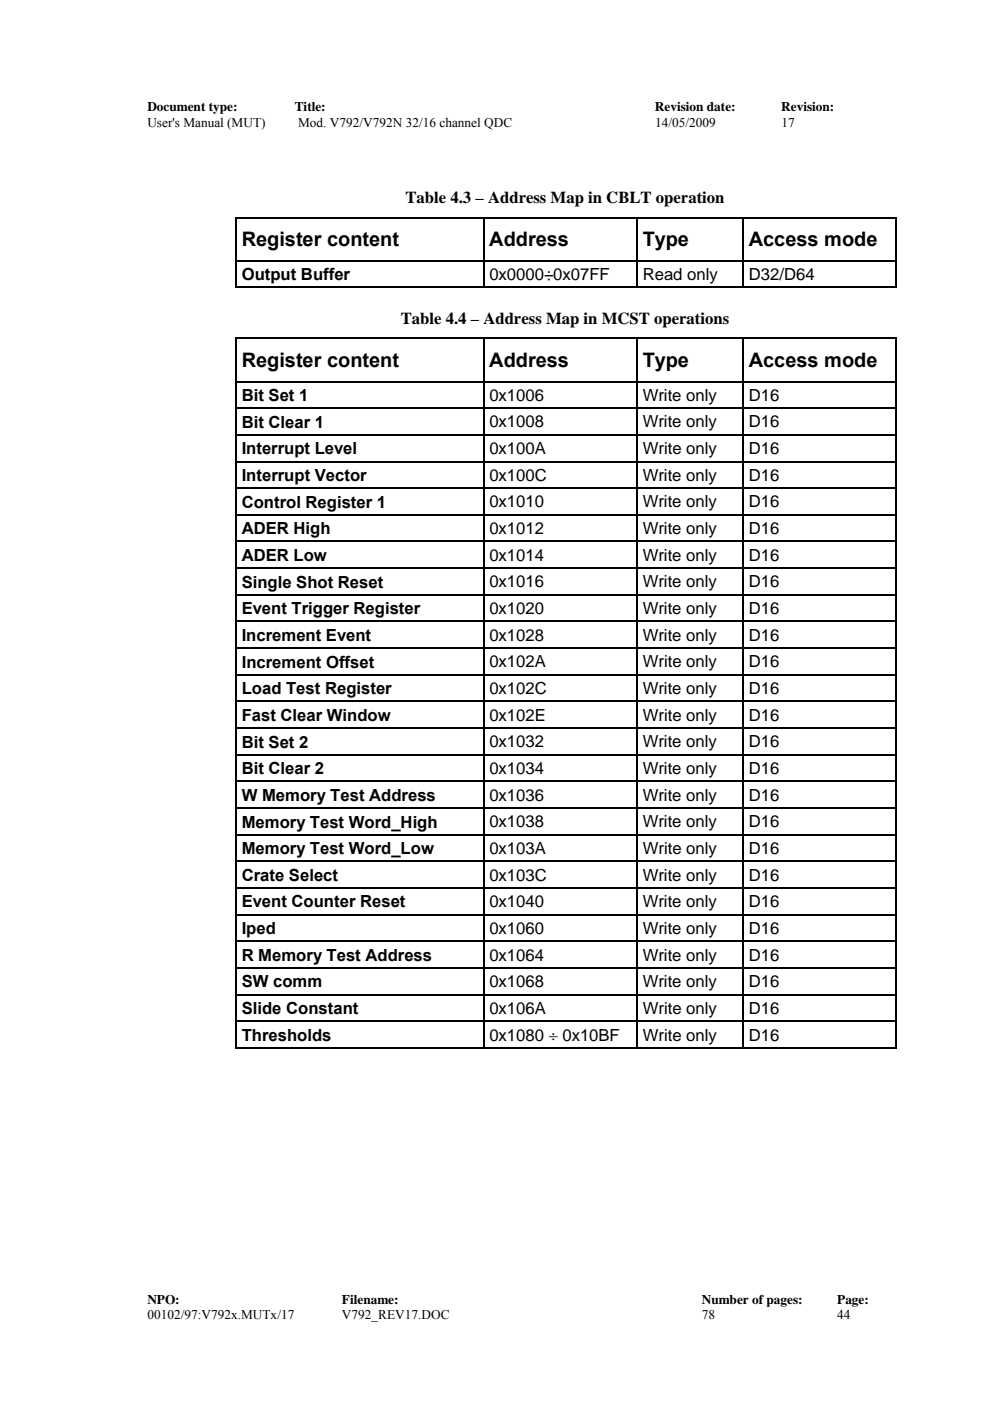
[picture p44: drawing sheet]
<svg xmlns="http://www.w3.org/2000/svg" width="210mm" height="297mm" viewBox="0 0 210 297" stroke-linecap="round" stroke-linejoin="round" font-family="sans-serif">
<defs><g id="words">
<g font-size="4.2">
<text x="51.2" y="52.3">Register content</text>
<text x="103.7" y="52.3">Address</text>
<text x="136.3" y="52.3">Type</text>
<text x="158.8" y="52.3">Access mode</text>
<text x="51.2" y="77.9">Register content</text>
<text x="103.7" y="77.9">Address</text>
<text x="136.3" y="77.9">Type</text>
<text x="158.8" y="77.9">Access mode</text>
</g>
<g font-size="3.5">
<text x="86" y="43.1">Table 4.3 – Address Map in CBLT operation</text>
<text x="51.2" y="59.3">Output Buffer</text>
<text x="103.8" y="59.3">0x0000÷0x07FF</text>
<text x="136.3" y="59.3">Read only</text>
<text x="158.8" y="59.3">D32/D64</text>
<text x="85" y="68.7">Table 4.4 – Address Map in MCST operations</text>
<text x="51.2" y="85">Bit Set 1</text>
<text x="103.8" y="85">0x1006</text>
<text x="136.3" y="85">Write only</text>
<text x="158.8" y="85">D16</text>
<text x="51.2" y="90.7">Bit Clear 1</text>
<text x="103.8" y="90.6">0x1008</text>
<text x="136.3" y="90.6">Write only</text>
<text x="158.8" y="90.6">D16</text>
<text x="51.2" y="96.3">Interrupt Level</text>
<text x="51.2" y="102">Interrupt Vector</text>
<text x="103.8" y="96.3">0x100A</text>
<text x="103.8" y="101.9">0x100C</text>
<text x="136.3" y="101.9">Write only</text>
<text x="136.3" y="96.3">Write only</text>
<text x="158.8" y="101.9">D16</text>
<text x="158.8" y="96.3">D16</text>
<text x="51.2" y="107.6">Control Register 1</text>
<text x="103.8" y="107.6">0x1010</text>
<text x="136.3" y="107.6">Write only</text>
<text x="158.8" y="107.6">D16</text>
<text x="51.2" y="113.3">ADER High</text>
<text x="103.8" y="113.2">0x1012</text>
<text x="136.3" y="113.2">Write only</text>
<text x="158.8" y="113.2">D16</text>
<text x="51.2" y="118.9">ADER Low</text>
<text x="103.8" y="118.9">0x1014</text>
<text x="136.3" y="118.9">Write only</text>
<text x="158.8" y="118.9">D16</text>
<text x="51.2" y="124.6">Single Shot Reset</text>
<text x="103.8" y="124.5">0x1016</text>
<text x="136.3" y="124.5">Write only</text>
<text x="158.8" y="124.5">D16</text>
<text x="51.2" y="130.2">Event Trigger Register</text>
<text x="103.8" y="130.2">0x1020</text>
<text x="136.3" y="130.2">Write only</text>
<text x="158.8" y="130.2">D16</text>
<text x="51.2" y="135.9">Increment Event</text>
<text x="103.8" y="135.8">0x1028</text>
<text x="136.3" y="135.8">Write only</text>
<text x="158.8" y="135.8">D16</text>
<text x="51.2" y="141.5">Increment Offset</text>
<text x="103.8" y="141.5">0x102A</text>
<text x="136.3" y="141.5">Write only</text>
<text x="158.8" y="141.5">D16</text>
<text x="51.2" y="147.2">Load Test Register</text>
<text x="103.8" y="147.2">0x102C</text>
<text x="136.3" y="147.2">Write only</text>
<text x="158.8" y="147.2">D16</text>
<text x="51.2" y="152.8">Fast Clear Window</text>
<text x="103.8" y="152.8">0x102E</text>
<text x="136.3" y="152.8">Write only</text>
<text x="158.8" y="152.8">D16</text>
<text x="51.2" y="158.5">Bit Set 2</text>
<text x="103.8" y="158.5">0x1032</text>
<text x="136.3" y="158.5">Write only</text>
<text x="158.8" y="158.5">D16</text>
<text x="51.2" y="164.1">Bit Clear 2</text>
<text x="103.8" y="164.1">0x1034</text>
<text x="136.3" y="164.1">Write only</text>
<text x="158.8" y="164.1">D16</text>
<text x="51.2" y="169.8">W Memory Test Address</text>
<text x="103.8" y="169.8">0x1036</text>
<text x="136.3" y="169.8">Write only</text>
<text x="158.8" y="169.8">D16</text>
<text x="51.2" y="175.5">Memory Test Word_High</text>
<text x="103.8" y="175.4">0x1038</text>
<text x="136.3" y="175.4">Write only</text>
<text x="158.8" y="175.4">D16</text>
<text x="51.2" y="181.1">Memory Test Word_Low</text>
<text x="103.8" y="181.1">0x103A</text>
<text x="136.3" y="181.1">Write only</text>
<text x="158.8" y="181.1">D16</text>
<text x="51.2" y="186.8">Crate Select</text>
<text x="103.8" y="186.7">0x103C</text>
<text x="136.3" y="186.7">Write only</text>
<text x="158.8" y="186.7">D16</text>
<text x="51.2" y="192.4">Event Counter Reset</text>
<text x="103.8" y="192.4">0x1040</text>
<text x="136.3" y="192.4">Write only</text>
<text x="158.8" y="192.4">D16</text>
<text x="51.2" y="198.1">Iped</text>
<text x="51.2" y="203.7">R Memory Test Address</text>
<text x="103.8" y="198">0x1060</text>
<text x="103.8" y="203.7">0x1064</text>
<text x="136.3" y="198">Write only</text>
<text x="136.3" y="203.7">Write only</text>
<text x="158.8" y="198">D16</text>
<text x="158.8" y="203.7">D16</text>
<text x="51.2" y="209.4">SW comm</text>
<text x="103.8" y="209.3">0x1068</text>
<text x="136.3" y="209.3">Write only</text>
<text x="158.8" y="209.3">D16</text>
<text x="51.2" y="215">Slide Constant</text>
<text x="103.8" y="215">0x106A</text>
<text x="136.3" y="215">Write only</text>
<text x="158.8" y="215">D16</text>
<text x="51.2" y="220.7">Thresholds</text>
<text x="103.8" y="220.7">0x1080 ÷ 0x10BF</text>
<text x="136.3" y="220.6">Write only</text>
<text x="158.8" y="220.6">D16</text>
</g>
<g font-size="2.8">
<text x="31.2" y="23.6">Document type:</text>
<text x="62.5" y="23.6">Title:</text>
<text x="138.8" y="23.6">Revision date:</text>
<text x="165.6" y="23.6">Revision:</text>
<text x="31.2" y="26.9">User's Manual (MUT)</text>
<text x="63.2" y="26.9">Mod. V792/V792N 32/16 channel QDC</text>
<text x="138.9" y="26.9">14/05/2009</text>
<text x="165.7" y="26.9">17</text>
<text x="31.2" y="276.4">NPO:</text>
<text x="31.2" y="279.6">00102/97:V792x.MUTx/17</text>
<text x="72.5" y="279.6">V792_REV17.DOC</text>
<text x="72.5" y="276.4">Filename:</text>
<text x="148.8" y="276.4">Number of pages:</text>
<text x="148.8" y="279.6">78</text>
<text x="177.5" y="276.4">Page:</text>
<text x="177.5" y="279.6">44</text>
</g>
</g></defs>
<g fill="#000">
<path d="M49.9 46h.2v.3h-.2zM49.9 55.1h.2v.3h-.2zM102.4 46h.3v.3h-.3zM102.4 55.1h.3v.3h-.3zM134.9 46h.3v.3h-.3zM134.9 55.1h.3v.3h-.3zM157.4 46h.3v.3h-.3zM157.4 55.1h.3v.3h-.3zM189.9 46h.3v.3h-.3zM189.9 46h.3v.2h-.3zM189.9 55.1h.3v.3h-.3zM49.8 71.5h.4v.4h-.4z"/>
<path d="M102.4 71.5h.3v.4h-.3zM134.9 71.5h.3v.4h-.3zM157.4 71.5h.3v.4h-.3zM189.9 71.5h.3v.4h-.3zM189.9 60.7h.3v.3h-.3zM49.8 80.7h.4v.4h-.4zM49.8 86.4h.4v.3h-.4zM49.8 92h.4v.4h-.4zM49.8 97.7h.4v.3h-.4zM102.4 80.7h.3v.4h-.3zM102.4 86.4h.3v.3h-.3zM102.4 92h.3v.4h-.3z"/>
<path d="M102.4 97.7h.3v.3h-.3zM134.9 80.7h.3v.4h-.3zM134.9 86.4h.3v.3h-.3zM134.9 92h.3v.4h-.3zM134.9 97.7h.3v.3h-.3zM157.4 80.7h.3v.4h-.3zM157.4 86.4h.3v.3h-.3zM157.4 92h.3v.4h-.3zM157.4 97.7h.3v.3h-.3zM189.9 80.7h.3v.4h-.3zM189.9 86.4h.3v.3h-.3zM189.9 92h.3v.4h-.3z"/>
<path d="M189.9 97.7h.3v.3h-.3zM49.8 103.3h.4v.4h-.4zM49.8 109h.4v.3h-.4zM49.8 114.6h.4v.4h-.4zM102.4 103.3h.3v.4h-.3zM102.4 109h.3v.3h-.3zM102.4 114.6h.3v.4h-.3zM134.9 103.3h.3v.4h-.3zM134.9 109h.3v.3h-.3zM134.9 114.6h.3v.4h-.3zM157.4 103.3h.3v.4h-.3zM157.4 109h.3v.3h-.3z"/>
<path d="M157.4 114.6h.3v.4h-.3zM189.9 103.3h.3v.4h-.3zM189.9 109h.3v.3h-.3zM189.9 114.6h.3v.4h-.3zM49.8 120.3h.4v.3h-.4zM49.8 125.9h.4v.4h-.4zM49.8 131.6h.4v.4h-.4zM49.8 137.2h.4v.4h-.4zM102.4 120.3h.3v.3h-.3zM102.4 125.9h.3v.4h-.3zM102.4 131.6h.3v.4h-.3zM102.4 137.2h.3v.4h-.3z"/>
<path d="M134.9 120.3h.3v.3h-.3zM134.9 125.9h.3v.4h-.3zM134.9 131.6h.3v.4h-.3zM134.9 137.2h.3v.4h-.3zM157.4 120.3h.3v.3h-.3zM157.4 125.9h.3v.4h-.3zM157.4 131.6h.3v.4h-.3zM157.4 137.2h.3v.4h-.3zM189.9 120.3h.3v.3h-.3zM189.9 125.9h.3v.4h-.3zM189.9 131.6h.3v.4h-.3zM189.9 137.2h.3v.4h-.3z"/>
<path d="M49.8 142.9h.4v.4h-.4zM49.8 148.5h.4v.4h-.4zM49.8 154.2h.4v.4h-.4zM102.4 142.9h.3v.4h-.3zM102.4 148.5h.3v.4h-.3zM102.4 154.2h.3v.4h-.3zM134.9 142.9h.3v.4h-.3zM134.9 148.5h.3v.4h-.3zM134.9 154.2h.3v.4h-.3zM157.4 142.9h.3v.4h-.3zM157.4 148.5h.3v.4h-.3zM157.4 154.2h.3v.4h-.3z"/>
<path d="M189.9 142.9h.3v.4h-.3zM189.9 148.5h.3v.4h-.3zM189.9 154.2h.3v.4h-.3zM49.8 159.9h.4v.3h-.4zM49.8 165.5h.4v.4h-.4zM49.8 171.2h.4v.3h-.4zM49.8 176.8h.4v.4h-.4zM102.4 159.9h.3v.3h-.3zM102.4 165.5h.3v.4h-.3zM102.4 171.2h.3v.3h-.3zM102.4 176.8h.3v.4h-.3zM134.9 159.9h.3v.3h-.3z"/>
<path d="M134.9 165.5h.3v.4h-.3zM134.9 171.2h.3v.3h-.3zM134.9 176.8h.3v.4h-.3zM157.4 159.9h.3v.3h-.3zM157.4 165.5h.3v.4h-.3zM157.4 171.2h.3v.3h-.3zM157.4 176.8h.3v.4h-.3zM189.9 159.9h.3v.3h-.3zM189.9 165.5h.3v.4h-.3zM189.9 171.2h.3v.3h-.3zM189.9 176.8h.3v.4h-.3zM49.8 182.5h.4v.3h-.4z"/>
<path d="M49.8 188.1h.4v.4h-.4zM49.8 193.8h.4v.3h-.4zM49.8 199.4h.4v.4h-.4zM102.4 182.5h.3v.3h-.3zM102.4 188.1h.3v.4h-.3zM102.4 193.8h.3v.3h-.3zM102.4 199.4h.3v.4h-.3zM134.9 182.5h.3v.3h-.3zM134.9 188.1h.3v.4h-.3zM134.9 193.8h.3v.3h-.3zM134.9 199.4h.3v.4h-.3zM157.4 182.5h.3v.3h-.3z"/>
<path d="M157.4 188.1h.3v.4h-.3zM157.4 193.8h.3v.3h-.3zM157.4 199.4h.3v.4h-.3zM189.9 182.5h.3v.3h-.3zM189.9 188.1h.3v.4h-.3zM189.9 193.8h.3v.3h-.3zM189.9 199.4h.3v.4h-.3zM49.8 205.1h.4v.3h-.4zM49.8 210.7h.4v.4h-.4zM49.8 216.4h.4v.3h-.4zM102.4 205.1h.3v.3h-.3zM102.4 210.7h.3v.4h-.3z"/>
<path d="M102.4 216.4h.3v.3h-.3zM134.9 205.1h.3v.3h-.3zM134.9 210.7h.3v.4h-.3zM134.9 216.4h.3v.3h-.3zM157.4 205.1h.3v.3h-.3zM157.4 210.7h.3v.4h-.3zM157.4 216.4h.3v.3h-.3zM189.9 205.1h.3v.3h-.3zM189.9 210.7h.3v.4h-.3zM189.9 216.4h.3v.3h-.3zM189.9 222h.3v.4h-.3z"/>
</g>
<g fill="none" stroke="#000" stroke-width=".25">
<path d="M49.9 46.1h52.5M50 46.3v8.8M50 55.4v5.6M50.1 55.2h52.3M102.5 46.3v8.8M102.5 55.4v5.6M102.7 46.1h32.2M102.7 55.2h32.2M135 46.3v8.8M135 55.4v5.6M135.2 46.1h22.2M135.2 55.2h22.2"/>
<path d="M157.5 46.3v8.8M157.5 55.4v5.6M157.7 46.1h32.2M157.7 55.2h32.2M190 46.3v8.8M190 55.4v5.6M49.9 60.8h52.5M102.7 60.8h32.2M135.2 60.8h22.2M157.7 60.8h32.2"/>
</g>
<g fill="none" stroke="#000" stroke-width=".34">
<path d="M49.8 71.7h52.6M50 71.9v8.8M102.5 71.9v8.8M102.7 71.7h32.2M135 71.9v8.8M135.2 71.7h22.2M157.5 71.9v8.8M157.7 71.7h32.2M190 71.9v8.8M50 81.1v5.3M50 86.7v5.3M50 92.4v5.3"/>
<path d="M50 98v5.3M50.2 80.9h52.2M50.2 86.6h52.2M50.2 92.2h52.2M50.2 97.9h52.2M102.5 81.1v5.3M102.5 86.7v5.3M102.5 92.4v5.3M102.5 98v5.3M102.7 80.9h32.2M102.7 86.6h32.2M102.7 92.2h32.2"/>
<path d="M102.7 97.9h32.2M135 81.1v5.3M135 86.7v5.3M135 92.4v5.3M135 98v5.3M135.2 80.9h22.2M135.2 86.6h22.2M135.2 92.2h22.2M135.2 97.9h22.2M157.5 81.1v5.3M157.5 86.7v5.3M157.5 92.4v5.3"/>
<path d="M157.5 98v5.3M157.7 80.9h32.2M157.7 86.6h32.2M157.7 92.2h32.2M157.7 97.9h32.2M190 81.1v5.3M190 86.7v5.3M190 92.4v5.3M190 98v5.3M50 103.7v5.3M50 109.3v5.3M50 115v5.3"/>
<path d="M50.2 103.5h52.2M50.2 109.2h52.2M50.2 114.8h52.2M102.5 103.7v5.3M102.5 109.3v5.3M102.5 115v5.3M102.7 103.5h32.2M102.7 109.2h32.2M102.7 114.8h32.2M135 103.7v5.3M135 109.3v5.3M135 115v5.3"/>
<path d="M135.2 103.5h22.2M135.2 109.2h22.2M135.2 114.8h22.2M157.5 103.7v5.3M157.5 109.3v5.3M157.5 115v5.3M157.7 103.5h32.2M157.7 109.2h32.2M157.7 114.8h32.2M190 103.7v5.3M190 109.3v5.3M190 115v5.3"/>
<path d="M50 120.6v5.3M50 126.3v5.3M50 132v5.2M50 137.6v5.3M50.2 120.5h52.2M50.2 126.1h52.2M50.2 131.8h52.2M50.2 137.4h52.2M102.5 120.6v5.3M102.5 126.3v5.3M102.5 132v5.2M102.5 137.6v5.3"/>
<path d="M102.7 120.5h32.2M102.7 126.1h32.2M102.7 131.8h32.2M102.7 137.4h32.2M135 120.6v5.3M135 126.3v5.3M135 132v5.2M135 137.6v5.3M135.2 120.5h22.2M135.2 126.1h22.2M135.2 131.8h22.2M135.2 137.4h22.2"/>
<path d="M157.5 120.6v5.3M157.5 126.3v5.3M157.5 132v5.2M157.5 137.6v5.3M157.7 120.5h32.2M157.7 126.1h32.2M157.7 131.8h32.2M157.7 137.4h32.2M190 120.6v5.3M190 126.3v5.3M190 132v5.2M190 137.6v5.3"/>
<path d="M50 143.3v5.2M50 148.9v5.3M50 154.6v5.3M50.2 143.1h52.2M50.2 148.7h52.2M50.2 154.4h52.2M102.5 143.3v5.2M102.5 148.9v5.3M102.5 154.6v5.3M102.7 143.1h32.2M102.7 148.7h32.2M102.7 154.4h32.2"/>
<path d="M135 143.3v5.2M135 148.9v5.3M135 154.6v5.3M135.2 143.1h22.2M135.2 148.7h22.2M135.2 154.4h22.2M157.5 143.3v5.2M157.5 148.9v5.3M157.5 154.6v5.3M157.7 143.1h32.2M157.7 148.7h32.2M157.7 154.4h32.2"/>
<path d="M190 143.3v5.2M190 148.9v5.3M190 154.6v5.3M50 160.2v5.3M50 165.9v5.3M50 171.5v5.3M50 177.2v5.3M50.2 160h52.2M50.2 165.7h52.2M50.2 171.3h52.2M50.2 177h52.2M102.5 160.2v5.3"/>
<path d="M102.5 165.9v5.3M102.5 171.5v5.3M102.5 177.2v5.3M102.7 160h32.2M102.7 165.7h32.2M102.7 171.3h32.2M102.7 177h32.2M135 160.2v5.3M135 165.9v5.3M135 171.5v5.3M135 177.2v5.3M135.2 160h22.2"/>
<path d="M135.2 165.7h22.2M135.2 171.3h22.2M135.2 177h22.2M157.5 160.2v5.3M157.5 165.9v5.3M157.5 171.5v5.3M157.5 177.2v5.3M157.7 160h32.2M157.7 165.7h32.2M157.7 171.3h32.2M157.7 177h32.2M190 160.2v5.3"/>
<path d="M190 165.9v5.3M190 171.5v5.3M190 177.2v5.3M50 182.8v5.3M50 188.5v5.3M50 194.1v5.3M50 199.8v5.3M50.2 182.6h52.2M50.2 188.3h52.2M50.2 193.9h52.2M50.2 199.6h52.2M102.5 182.8v5.3"/>
<path d="M102.5 188.5v5.3M102.5 194.1v5.3M102.5 199.8v5.3M102.7 182.6h32.2M102.7 188.3h32.2M102.7 193.9h32.2M102.7 199.6h32.2M135 182.8v5.3M135 188.5v5.3M135 194.1v5.3M135 199.8v5.3M135.2 182.6h22.2"/>
<path d="M135.2 188.3h22.2M135.2 193.9h22.2M135.2 199.6h22.2M157.5 182.8v5.3M157.5 188.5v5.3M157.5 194.1v5.3M157.5 199.8v5.3M157.7 182.6h32.2M157.7 188.3h32.2M157.7 193.9h32.2M157.7 199.6h32.2M190 182.8v5.3"/>
<path d="M190 188.5v5.3M190 194.1v5.3M190 199.8v5.3M50 205.4v5.3M50 211.1v5.3M50 216.7v5.7M50.2 205.2h52.2M50.2 210.9h52.2M50.2 216.5h52.2M102.5 205.4v5.3M102.5 211.1v5.3M102.5 216.7v5.7"/>
<path d="M102.7 205.2h32.2M102.7 210.9h32.2M102.7 216.5h32.2M135 205.4v5.3M135 211.1v5.3M135 216.7v5.7M135.2 205.2h22.2M135.2 210.9h22.2M135.2 216.5h22.2M157.5 205.4v5.3M157.5 211.1v5.3M157.5 216.7v5.7"/>
<path d="M157.7 205.2h32.2M157.7 210.9h32.2M157.7 216.5h32.2M190 205.4v5.3M190 211.1v5.3M190 216.7v5.7M49.8 222.2h52.6M102.7 222.2h32.2M135.2 222.2h22.2M157.7 222.2h32.2"/>
</g>
<use href="#words"/>
</svg>
